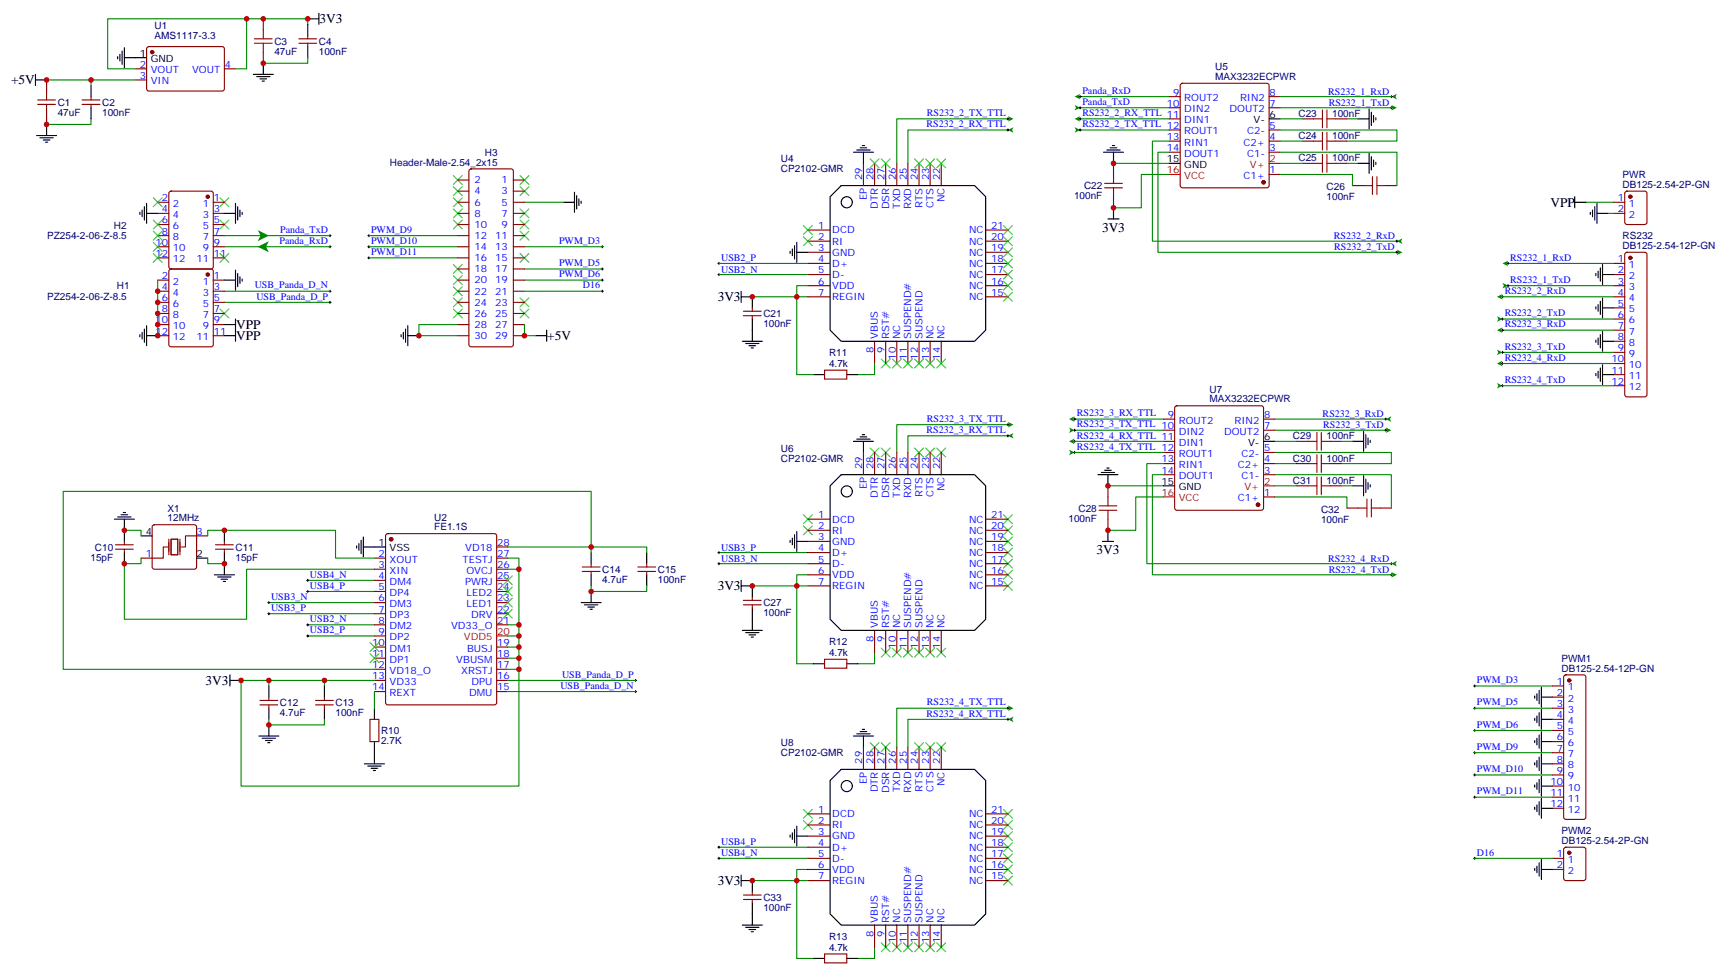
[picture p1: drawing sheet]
<svg xmlns="http://www.w3.org/2000/svg" width="549mm" height="309mm" viewBox="0 0 549 309" stroke-linecap="round" stroke-linejoin="round" font-family="sans-serif">
<defs><g id="words">
<g font-size="4.2">
<text x="101.4" y="7.4">3V3</text>
<text x="3.5" y="26.8">+5V</text>
<text x="492.1" y="65.6">VPP</text>
<text x="349.8" y="73.5">3V3</text>
<text x="227.8" y="95.6">3V3</text>
<text x="74.9" y="107.9">VPP</text>
<text x="74.9" y="104.4">VPP</text>
<text x="173.7" y="108">+5V</text>
<text x="348" y="175.8">3V3</text>
<text x="227.8" y="187.3">3V3</text>
<text x="65.3" y="217.3">3V3</text>
<text x="227.8" y="280.8">3V3</text>
</g>
<g font-size="3.2" fill="#000080">
<text x="49.1" y="9.3">U1</text>
<text x="49.1" y="12.4">AMS1117-3.3</text>
<text x="87.1" y="17.3">47uF</text>
<text x="87.1" y="14.2">C3</text>
<text x="101.2" y="17.3">100nF</text>
<text x="101.2" y="14.1">C4</text>
<text x="385.7" y="22.3">U5</text>
<text x="385.7" y="25.4">MAX3232ECPWR</text>
<text x="18.3" y="33.6">C1</text>
<text x="32.4" y="33.5">C2</text>
<text x="18.3" y="36.7">47uF</text>
<text x="32.4" y="36.7">100nF</text>
<text x="412.2" y="37.1">C23</text>
<text x="422.9" y="37.1">100nF</text>
<text x="412.2" y="44.1">C24</text>
<text x="422.9" y="44.1">100nF</text>
<text x="123.8" y="52.5">Header-Male-2.54_2x15</text>
<text x="153.9" y="49.3">H3</text>
<text x="247.9" y="51.5">U4</text>
<text x="412.2" y="51.2">C25</text>
<text x="422.9" y="51.2">100nF</text>
<text x="247.9" y="54.7">CP2102-GMR</text>
<text x="515" y="59.6">DB125-2.54-2P-GN</text>
<text x="515" y="56.4">PWR</text>
<text x="340.9" y="63.2">100nF</text>
<text x="344.1" y="60.1">C22</text>
<text x="421.1" y="63.5">100nF</text>
<text x="421.1" y="60.4">C26</text>
<text x="15" y="75.9">PZ254-2-06-Z-8.5</text>
<text x="36.2" y="72.8">H2</text>
<text x="515" y="75.8">RS232</text>
<text x="515" y="79">DB125-2.54-12P-GN</text>
<text x="15" y="95.3">PZ254-2-06-Z-8.5</text>
<text x="37.1" y="91.8">H1</text>
<text x="242.3" y="100.6">C21</text>
<text x="242.3" y="103.8">100nF</text>
<text x="263.2" y="113.1">R11</text>
<text x="263.2" y="116.4">4.7k</text>
<text x="383.9" y="124.6">U7</text>
<text x="383.9" y="127.7">MAX3232ECPWR</text>
<text x="247.9" y="143.3">U6</text>
<text x="410.4" y="139.4">C29</text>
<text x="421.1" y="139.4">100nF</text>
<text x="247.9" y="146.4">CP2102-GMR</text>
<text x="410.4" y="146.4">C30</text>
<text x="421.1" y="146.4">100nF</text>
<text x="410.4" y="153.5">C31</text>
<text x="421.1" y="153.5">100nF</text>
<text x="53.2" y="165.4">12MHz</text>
<text x="53.2" y="162.4">X1</text>
<text x="137.8" y="165.2">U2</text>
<text x="339.2" y="165.5">100nF</text>
<text x="342.3" y="162.4">C28</text>
<text x="419.3" y="165.9">100nF</text>
<text x="419.3" y="162.7">C32</text>
<text x="137.8" y="168.2">FE1.1S</text>
<text x="28.7" y="177.8">15pF</text>
<text x="30.1" y="174.7">C10</text>
<text x="74.8" y="177.8">15pF</text>
<text x="74.8" y="174.7">C11</text>
<text x="191.2" y="184.9">4.7uF</text>
<text x="191.2" y="181.7">C14</text>
<text x="208.8" y="184.9">100nF</text>
<text x="208.8" y="181.7">C15</text>
<text x="242.3" y="195.5">100nF</text>
<text x="242.3" y="192.3">C27</text>
<text x="263.2" y="208.1">4.7k</text>
<text x="263.2" y="204.8">R12</text>
<text x="495.6" y="209.9">PWM1</text>
<text x="495.6" y="213">DB125-2.54-12P-GN</text>
<text x="88.9" y="227.2">4.7uF</text>
<text x="88.9" y="224">C12</text>
<text x="106.5" y="227.2">100nF</text>
<text x="106.5" y="224">C13</text>
<text x="121" y="232.9">R10</text>
<text x="121" y="236.1">2.7K</text>
<text x="247.9" y="239.9">CP2102-GMR</text>
<text x="247.9" y="236.7">U8</text>
<text x="495.6" y="267.7">DB125-2.54-2P-GN</text>
<text x="495.6" y="264.6">PWM2</text>
<text x="242.3" y="285.8">C33</text>
<text x="242.3" y="289">100nF</text>
<text x="263.2" y="298.3">R13</text>
<text x="263.2" y="301.6">4.7k</text>
</g>
<g font-size="3.2">
<text x="44.3" y="18">1</text>
<text x="47.8" y="19.7">GND</text>
<text x="397.9" y="39.1">V-</text>
<text x="403" y="37.4">6</text>
<text x="370.4" y="51.5">15</text>
<text x="375.9" y="53.2">GND</text>
<text x="396.2" y="141.4">V-</text>
<text x="401.2" y="139.7">6</text>
<text x="368.6" y="153.8">15</text>
<text x="374.2" y="155.5">GND</text>
<text x="46.3" y="169.7">4</text>
<text x="120.2" y="173.2">1</text>
<text x="62.4" y="176.7">2</text>
<text x="123.7" y="174.9">VSS</text>
</g>
<g font-size="3.2" fill="#00f">
<text x="44.3" y="21.5">2</text>
<text x="47.8" y="23.2">VOUT</text>
<text x="61" y="23.2">VOUT</text>
<text x="71.4" y="21.5">4</text>
<text x="44.3" y="25">3</text>
<text x="47.8" y="26.8">VIN</text>
<text x="343.6" y="29.8">Panda_RxD</text>
<text x="343.6" y="33.3">Panda_TxD</text>
<text x="370.4" y="33.8">10</text>
<text x="372.4" y="30.3">9</text>
<text x="375.9" y="32.1">ROUT2</text>
<text x="375.9" y="35.6">DIN2</text>
<text x="390.3" y="35.6">DOUT2</text>
<text x="393.6" y="32.1">RIN2</text>
<text x="403" y="33.8">7</text>
<text x="403" y="30.3">8</text>
<text x="421.6" y="30">RS232_1_RxD</text>
<text x="421.8" y="33.5">RS232_1_TxD</text>
<text x="294.1" y="40.4">RS232_2_RX_TTL</text>
<text x="294.2" y="36.8">RS232_2_TX_TTL</text>
<text x="343.6" y="36.8">RS232_2_RX_TTL 11</text>
<text x="343.6" y="40.4">RS232_2_TX_TTL 12</text>
<text x="375.9" y="39.1">DIN1</text>
<text x="403" y="40.9">5</text>
<text x="370.4" y="44.4">13</text>
<text x="370.4" y="47.9">14</text>
<text x="375.9" y="42.7">ROUT1</text>
<text x="375.9" y="46.2">RIN1</text>
<text x="394.7" y="46.2">C2+</text>
<text x="395.9" y="42.7">C2-</text>
<text x="403" y="47.9">3</text>
<text x="403" y="44.4">4</text>
<text x="375.9" y="49.7">DOUT1</text>
<text x="395.9" y="49.7">C1-</text>
<text x="150.6" y="58.2">2</text>
<text x="159.2" y="58.2">1</text>
<text x="273.7" y="57.1" transform="rotate(-90 273.7 57.1)">29</text>
<text x="277.2" y="57.1" transform="rotate(-90 277.2 57.1)">28</text>
<text x="280.8" y="57.1" transform="rotate(-90 280.8 57.1)">27</text>
<text x="284.3" y="57.1" transform="rotate(-90 284.3 57.1)">26</text>
<text x="287.8" y="57.1" transform="rotate(-90 287.8 57.1)">25</text>
<text x="291.4" y="57.1" transform="rotate(-90 291.4 57.1)">24</text>
<text x="294.9" y="57.1" transform="rotate(-90 294.9 57.1)">23</text>
<text x="298.4" y="57.1" transform="rotate(-90 298.4 57.1)">22</text>
<text x="394.7" y="56.8">C1+</text>
<text x="403" y="55">1</text>
<text x="51.4" y="63.8">2</text>
<text x="54.9" y="65.6">2</text>
<text x="64.4" y="65.6">1</text>
<text x="67.9" y="63.8">1</text>
<text x="150.6" y="61.7">4</text>
<text x="150.6" y="65.2">6</text>
<text x="159.2" y="61.7">3</text>
<text x="159.2" y="65.2">5</text>
<text x="275.1" y="63.5" transform="rotate(-90 275.1 63.5)">EP</text>
<text x="292.8" y="65.9" transform="rotate(-90 292.8 65.9)">RTS</text>
<text x="296.3" y="65.9" transform="rotate(-90 296.3 65.9)">CTS</text>
<text x="299.8" y="64.2" transform="rotate(-90 299.8 64.2)">NC</text>
<text x="513.5" y="63.8">1</text>
<text x="517" y="65.6">1</text>
<text x="51.4" y="70.9">6</text>
<text x="51.4" y="67.3">4</text>
<text x="54.9" y="69.1">4</text>
<text x="64.4" y="69.1">3</text>
<text x="67.9" y="67.3">3</text>
<text x="67.9" y="70.9">5</text>
<text x="150.6" y="68.8">8</text>
<text x="159.2" y="68.8">7</text>
<text x="278.7" y="66.2" transform="rotate(-90 278.7 66.2)">DTR</text>
<text x="282.2" y="66.4" transform="rotate(-90 282.2 66.4)">DSR</text>
<text x="285.7" y="66.2" transform="rotate(-90 285.7 66.2)">TXD</text>
<text x="289.2" y="66.4" transform="rotate(-90 289.2 66.4)">RXD</text>
<text x="513.5" y="67.3">2</text>
<text x="517" y="69.1">2</text>
<text x="49.4" y="77.9">10</text>
<text x="51.4" y="74.4">8</text>
<text x="54.9" y="76.2">8</text>
<text x="54.9" y="72.6">6</text>
<text x="64.4" y="72.6">5</text>
<text x="64.4" y="76.2">7</text>
<text x="67.9" y="74.4">7</text>
<text x="67.9" y="77.9">9</text>
<text x="88.8" y="77.4">Panda_RxD</text>
<text x="88.9" y="73.9">Panda_TxD</text>
<text x="117.8" y="73.9">PWM_D9</text>
<text x="117.8" y="77.4">PWM_D10</text>
<text x="150.6" y="72.3">10</text>
<text x="150.6" y="75.8">12</text>
<text x="157.2" y="75.8">11</text>
<text x="159.2" y="72.3">9</text>
<text x="177.4" y="77.4">PWM_D3</text>
<text x="259.7" y="72.6">1</text>
<text x="259.7" y="76.2">2</text>
<text x="264.2" y="74">DCD</text>
<text x="264.2" y="77.6">RI</text>
<text x="307.6" y="77.6">NC</text>
<text x="307.6" y="74">NC</text>
<text x="314.6" y="76.2">20</text>
<text x="314.6" y="72.6">21</text>
<text x="423.4" y="75.9">RS232_2_RxD</text>
<text x="49.4" y="81.5">12</text>
<text x="54.9" y="83.2">12</text>
<text x="54.9" y="79.7">10</text>
<text x="62.4" y="83.2">11</text>
<text x="64.4" y="79.7">9</text>
<text x="67.9" y="81.5">11</text>
<text x="117.8" y="80.9">PWM_D11</text>
<text x="150.6" y="79.3">14</text>
<text x="150.6" y="82.9">16</text>
<text x="157.2" y="79.3">13</text>
<text x="157.2" y="82.9">15</text>
<text x="228.9" y="82.9">USB2_P</text>
<text x="259.7" y="79.7">3</text>
<text x="259.7" y="83.2">4</text>
<text x="264.2" y="81.1">GND</text>
<text x="307.6" y="81.1">NC</text>
<text x="314.6" y="83.2">18</text>
<text x="314.6" y="79.7">19</text>
<text x="423.5" y="79.4">RS232_2_TxD</text>
<text x="479.4" y="82.7">RS232_1_RxD</text>
<text x="513.5" y="83.2">1</text>
<text x="51.4" y="88.5">2</text>
<text x="67.9" y="88.5">1</text>
<text x="150.6" y="86.4">18</text>
<text x="150.6" y="89.9">20</text>
<text x="157.2" y="86.4">17</text>
<text x="157.2" y="89.9">19</text>
<text x="177.4" y="84.5">PWM_D5</text>
<text x="177.4" y="88">PWM_D6</text>
<text x="228.9" y="86.5">USB2_N</text>
<text x="259.7" y="86.7">5</text>
<text x="264.2" y="84.6">D+</text>
<text x="264.2" y="88.2">D-</text>
<text x="307.6" y="88.2">NC</text>
<text x="307.6" y="84.6">NC</text>
<text x="314.6" y="86.7">17</text>
<text x="479.4" y="89.7">RS232_1_TxD</text>
<text x="513.5" y="86.7">2</text>
<text x="517" y="85">1</text>
<text x="517" y="88.5">2</text>
<text x="51.4" y="95.6">6</text>
<text x="51.4" y="92">4</text>
<text x="54.9" y="93.8">4</text>
<text x="54.9" y="90.3">2</text>
<text x="64.4" y="90.3">1</text>
<text x="64.4" y="93.8">3</text>
<text x="67.9" y="92">3</text>
<text x="67.9" y="95.6">5</text>
<text x="80.9" y="91.5">USB_Panda_D_N</text>
<text x="81.4" y="95">USB_Panda_D_P</text>
<text x="150.6" y="93.5">22</text>
<text x="157.2" y="93.5">21</text>
<text x="185" y="91.5">D16</text>
<text x="259.7" y="90.3">6</text>
<text x="259.7" y="93.8">7</text>
<text x="264.2" y="91.7">VDD</text>
<text x="264.2" y="95.2">REGIN</text>
<text x="307.6" y="95.2">NC</text>
<text x="307.6" y="91.7">NC</text>
<text x="314.6" y="93.8">15</text>
<text x="314.6" y="90.3">16</text>
<text x="477.6" y="93.3">RS232_2_RxD</text>
<text x="513.5" y="90.3">3</text>
<text x="513.5" y="93.8">4</text>
<text x="517" y="92">3</text>
<text x="517" y="95.6">4</text>
<text x="51.4" y="99.1">8</text>
<text x="54.9" y="100.9">8</text>
<text x="54.9" y="97.3">6</text>
<text x="64.4" y="97.3">5</text>
<text x="64.4" y="100.9">7</text>
<text x="67.9" y="99.1">7</text>
<text x="150.6" y="97">24</text>
<text x="150.6" y="100.5">26</text>
<text x="157.2" y="97">23</text>
<text x="157.2" y="100.5">25</text>
<text x="477.6" y="100.3">RS232_2_TxD</text>
<text x="513.5" y="97.3">5</text>
<text x="513.5" y="100.9">6</text>
<text x="517" y="99.1">5</text>
<text x="49.4" y="106.2">12</text>
<text x="49.4" y="102.6">10</text>
<text x="54.9" y="107.9">12</text>
<text x="54.9" y="104.4">10</text>
<text x="62.4" y="107.9">11</text>
<text x="64.4" y="104.4">9</text>
<text x="67.9" y="102.6">9</text>
<text x="67.9" y="106.2">11</text>
<text x="150.6" y="104">28</text>
<text x="150.6" y="107.6">30</text>
<text x="157.2" y="104">27</text>
<text x="157.2" y="107.6">29</text>
<text x="278.7" y="107.6" transform="rotate(-90 278.7 107.6)">VBUS</text>
<text x="282.2" y="107.6" transform="rotate(-90 282.2 107.6)">RST#</text>
<text x="285.7" y="107.6" transform="rotate(-90 285.7 107.6)">NC</text>
<text x="289.2" y="107.6" transform="rotate(-90 289.2 107.6)">SUSPEND#</text>
<text x="292.8" y="107.6" transform="rotate(-90 292.8 107.6)">SUSPEND</text>
<text x="296.3" y="107.6" transform="rotate(-90 296.3 107.6)">NC</text>
<text x="299.8" y="107.6" transform="rotate(-90 299.8 107.6)">NC</text>
<text x="477.6" y="103.9">RS232_3_RxD</text>
<text x="513.5" y="104.4">7</text>
<text x="513.5" y="107.9">8</text>
<text x="517" y="102.6">6</text>
<text x="517" y="106.2">7</text>
<text x="277.2" y="112" transform="rotate(-90 277.2 112)">8</text>
<text x="280.8" y="112" transform="rotate(-90 280.8 112)">9</text>
<text x="477.6" y="110.9">RS232_3_TxD</text>
<text x="513.5" y="111.4">9</text>
<text x="517" y="109.7">8</text>
<text x="517" y="113.2">9</text>
<text x="284.3" y="114.1" transform="rotate(-90 284.3 114.1)">10</text>
<text x="287.8" y="114.1" transform="rotate(-90 287.8 114.1)">11</text>
<text x="291.4" y="114.1" transform="rotate(-90 291.4 114.1)">12</text>
<text x="294.9" y="114.1" transform="rotate(-90 294.9 114.1)">13</text>
<text x="298.4" y="114.1" transform="rotate(-90 298.4 114.1)">14</text>
<text x="477.6" y="114.4">RS232_4_RxD</text>
<text x="511.5" y="115">10</text>
<text x="511.5" y="118.5">11</text>
<text x="517" y="116.7">10</text>
<text x="477.6" y="121.5">RS232_4_TxD</text>
<text x="511.5" y="122">12</text>
<text x="517" y="120.3">11</text>
<text x="517" y="123.8">12</text>
<text x="294.1" y="137.4">RS232_3_RX_TTL</text>
<text x="294.2" y="133.8">RS232_3_TX_TTL</text>
<text x="341.8" y="132.1">RS232_3_RX_TTL</text>
<text x="341.8" y="135.6">RS232_3_TX_TTL 10</text>
<text x="370.7" y="132.6">9</text>
<text x="374.2" y="134.4">ROUT2</text>
<text x="374.2" y="137.9">DIN2</text>
<text x="388.5" y="137.9">DOUT2</text>
<text x="391.8" y="134.4">RIN2</text>
<text x="401.2" y="136.1">7</text>
<text x="401.2" y="132.6">8</text>
<text x="419.8" y="132.3">RS232_3_RxD</text>
<text x="420" y="135.8">RS232_3_TxD</text>
<text x="341.8" y="139.1">RS232_4_RX_TTL 11</text>
<text x="341.8" y="142.7">RS232_4_TX_TTL 12</text>
<text x="374.2" y="141.4">DIN1</text>
<text x="401.2" y="143.2">5</text>
<text x="273.7" y="148.8" transform="rotate(-90 273.7 148.8)">29</text>
<text x="277.2" y="148.8" transform="rotate(-90 277.2 148.8)">28</text>
<text x="280.8" y="148.8" transform="rotate(-90 280.8 148.8)">27</text>
<text x="284.3" y="148.8" transform="rotate(-90 284.3 148.8)">26</text>
<text x="287.8" y="148.8" transform="rotate(-90 287.8 148.8)">25</text>
<text x="291.4" y="148.8" transform="rotate(-90 291.4 148.8)">24</text>
<text x="294.9" y="148.8" transform="rotate(-90 294.9 148.8)">23</text>
<text x="298.4" y="148.8" transform="rotate(-90 298.4 148.8)">22</text>
<text x="368.6" y="146.7">13</text>
<text x="374.2" y="145">ROUT1</text>
<text x="374.2" y="148.5">RIN1</text>
<text x="392.9" y="148.5">C2+</text>
<text x="394.1" y="145">C2-</text>
<text x="401.2" y="146.7">4</text>
<text x="275.1" y="155.2" transform="rotate(-90 275.1 155.2)">EP</text>
<text x="299.8" y="155.9" transform="rotate(-90 299.8 155.9)">NC</text>
<text x="368.6" y="150.2">14</text>
<text x="374.2" y="152">DOUT1</text>
<text x="394.1" y="152">C1-</text>
<text x="401.2" y="150.2">3</text>
<text x="278.7" y="157.9" transform="rotate(-90 278.7 157.9)">DTR</text>
<text x="282.2" y="158.1" transform="rotate(-90 282.2 158.1)">DSR</text>
<text x="285.7" y="157.9" transform="rotate(-90 285.7 157.9)">TXD</text>
<text x="289.2" y="158.1" transform="rotate(-90 289.2 158.1)">RXD</text>
<text x="292.8" y="157.6" transform="rotate(-90 292.8 157.6)">RTS</text>
<text x="296.3" y="157.6" transform="rotate(-90 296.3 157.6)">CTS</text>
<text x="392.9" y="159.1">C1+</text>
<text x="401.2" y="157.3">1</text>
<text x="259.7" y="164.4">1</text>
<text x="259.7" y="167.9">2</text>
<text x="264.2" y="165.8">DCD</text>
<text x="307.6" y="165.8">NC</text>
<text x="314.6" y="167.9">20</text>
<text x="314.6" y="164.4">21</text>
<text x="62.4" y="169.7">3</text>
<text x="157.8" y="173.2">28</text>
<text x="259.7" y="171.4">3</text>
<text x="264.2" y="169.3">RI</text>
<text x="264.2" y="172.8">GND</text>
<text x="307.6" y="172.8">NC</text>
<text x="307.6" y="169.3">NC</text>
<text x="314.6" y="171.4">19</text>
<text x="46.3" y="176.7">1</text>
<text x="120.2" y="176.7">2</text>
<text x="123.7" y="178.5">XOUT</text>
<text x="146.8" y="178.5">TESTJ</text>
<text x="147.7" y="174.9">VD18</text>
<text x="157.8" y="176.7">27</text>
<text x="228.9" y="178.2">USB3_N</text>
<text x="228.9" y="174.7">USB3_P</text>
<text x="259.7" y="174.9">4</text>
<text x="259.7" y="178.5">5</text>
<text x="264.2" y="176.4">D+</text>
<text x="264.2" y="179.9">D-</text>
<text x="307.6" y="179.9">NC</text>
<text x="307.6" y="176.4">NC</text>
<text x="314.6" y="178.5">17</text>
<text x="314.6" y="174.9">18</text>
<text x="421.6" y="178.2">RS232_4_RxD</text>
<text x="98.4" y="183.2">USB4_N</text>
<text x="120.2" y="180.2">3</text>
<text x="120.2" y="183.8">4</text>
<text x="123.7" y="182">XIN</text>
<text x="123.7" y="185.5">DM4</text>
<text x="147.7" y="185.5">PWRJ</text>
<text x="148" y="182">OVCJ</text>
<text x="157.8" y="183.8">25</text>
<text x="157.8" y="180.2">26</text>
<text x="259.7" y="182">6</text>
<text x="259.7" y="185.5">7</text>
<text x="264.2" y="183.4">VDD</text>
<text x="307.6" y="183.4">NC</text>
<text x="314.6" y="185.5">15</text>
<text x="314.6" y="182">16</text>
<text x="421.8" y="181.7">RS232_4_TxD</text>
<text x="86" y="190.3">USB3_N</text>
<text x="98.4" y="186.8">USB4_P</text>
<text x="120.2" y="187.3">5</text>
<text x="120.2" y="190.8">6</text>
<text x="123.7" y="189.1">DP4</text>
<text x="148.1" y="189.1">LED2</text>
<text x="157.8" y="190.8">23</text>
<text x="157.8" y="187.3">24</text>
<text x="264.2" y="186.9">REGIN</text>
<text x="307.6" y="186.9">NC</text>
<text x="86" y="193.8">USB3_P</text>
<text x="98.4" y="197.3">USB2_N</text>
<text x="120.2" y="194.3">7</text>
<text x="120.2" y="197.9">8</text>
<text x="123.7" y="192.6">DM3</text>
<text x="123.7" y="196.1">DP3</text>
<text x="148.1" y="192.6">LED1</text>
<text x="149.5" y="196.1">DRV</text>
<text x="157.8" y="197.9">21</text>
<text x="157.8" y="194.3">22</text>
<text x="98.4" y="200.9">USB2_P</text>
<text x="120.2" y="201.4">9</text>
<text x="123.7" y="199.6">DM2</text>
<text x="123.7" y="203.2">DP2</text>
<text x="143.2" y="199.6">VD33_O</text>
<text x="277.2" y="203.8" transform="rotate(-90 277.2 203.8)">8</text>
<text x="278.7" y="199.3" transform="rotate(-90 278.7 199.3)">VBUS</text>
<text x="280.8" y="203.8" transform="rotate(-90 280.8 203.8)">9</text>
<text x="282.2" y="199.3" transform="rotate(-90 282.2 199.3)">RST#</text>
<text x="285.7" y="199.3" transform="rotate(-90 285.7 199.3)">NC</text>
<text x="289.2" y="199.3" transform="rotate(-90 289.2 199.3)">SUSPEND#</text>
<text x="292.8" y="199.3" transform="rotate(-90 292.8 199.3)">SUSPEND</text>
<text x="296.3" y="199.3" transform="rotate(-90 296.3 199.3)">NC</text>
<text x="299.8" y="199.3" transform="rotate(-90 299.8 199.3)">NC</text>
<text x="118.2" y="204.9">10</text>
<text x="118.2" y="208.5">11</text>
<text x="123.7" y="206.7">DM1</text>
<text x="148.2" y="206.7">BUSJ</text>
<text x="157.8" y="208.5">18</text>
<text x="157.8" y="204.9">19</text>
<text x="284.3" y="205.8" transform="rotate(-90 284.3 205.8)">10</text>
<text x="287.8" y="205.8" transform="rotate(-90 287.8 205.8)">11</text>
<text x="291.4" y="205.8" transform="rotate(-90 291.4 205.8)">12</text>
<text x="294.9" y="205.8" transform="rotate(-90 294.9 205.8)">13</text>
<text x="298.4" y="205.8" transform="rotate(-90 298.4 205.8)">14</text>
<text x="118.2" y="212">12</text>
<text x="118.2" y="215.5">13</text>
<text x="123.7" y="210.2">DP1</text>
<text x="123.7" y="213.7">VD18_O</text>
<text x="144.8" y="210.2">VBUSM</text>
<text x="146.4" y="213.7">XRSTJ</text>
<text x="157.8" y="215.5">16</text>
<text x="157.8" y="212">17</text>
<text x="178.4" y="215">USB_Panda_D_P</text>
<text x="118.2" y="219">14</text>
<text x="123.7" y="217.3">VD33</text>
<text x="123.7" y="220.8">REXT</text>
<text x="148.9" y="220.8">DMU</text>
<text x="149.7" y="217.3">DPU</text>
<text x="157.8" y="219">15</text>
<text x="177.9" y="218.5">USB_Panda_D_N</text>
<text x="468.8" y="216.7">PWM_D3</text>
<text x="494.1" y="217.3">1</text>
<text x="494.1" y="220.8">2</text>
<text x="497.6" y="219">1</text>
<text x="294.1" y="227.3">RS232_4_RX_TTL</text>
<text x="294.2" y="223.8">RS232_4_TX_TTL</text>
<text x="468.8" y="223.8">PWM_D5</text>
<text x="494.1" y="224.3">3</text>
<text x="494.1" y="227.9">4</text>
<text x="497.6" y="222.6">2</text>
<text x="497.6" y="226.1">3</text>
<text x="468.8" y="230.9">PWM_D6</text>
<text x="494.1" y="231.4">5</text>
<text x="497.6" y="229.6">4</text>
<text x="497.6" y="233.2">5</text>
<text x="468.8" y="237.9">PWM_D9</text>
<text x="494.1" y="234.9">6</text>
<text x="494.1" y="238.4">7</text>
<text x="497.6" y="236.7">6</text>
<text x="273.7" y="242.3" transform="rotate(-90 273.7 242.3)">29</text>
<text x="277.2" y="242.3" transform="rotate(-90 277.2 242.3)">28</text>
<text x="280.8" y="242.3" transform="rotate(-90 280.8 242.3)">27</text>
<text x="284.3" y="242.3" transform="rotate(-90 284.3 242.3)">26</text>
<text x="287.8" y="242.3" transform="rotate(-90 287.8 242.3)">25</text>
<text x="291.4" y="242.3" transform="rotate(-90 291.4 242.3)">24</text>
<text x="294.9" y="242.3" transform="rotate(-90 294.9 242.3)">23</text>
<text x="298.4" y="242.3" transform="rotate(-90 298.4 242.3)">22</text>
<text x="468.8" y="245">PWM_D10</text>
<text x="494.1" y="242">8</text>
<text x="494.1" y="245.5">9</text>
<text x="497.6" y="240.2">7</text>
<text x="497.6" y="243.7">8</text>
<text x="275.1" y="248.7" transform="rotate(-90 275.1 248.7)">EP</text>
<text x="278.7" y="251.4" transform="rotate(-90 278.7 251.4)">DTR</text>
<text x="282.2" y="251.6" transform="rotate(-90 282.2 251.6)">DSR</text>
<text x="285.7" y="251.4" transform="rotate(-90 285.7 251.4)">TXD</text>
<text x="289.2" y="251.6" transform="rotate(-90 289.2 251.6)">RXD</text>
<text x="292.8" y="251.1" transform="rotate(-90 292.8 251.1)">RTS</text>
<text x="296.3" y="251.1" transform="rotate(-90 296.3 251.1)">CTS</text>
<text x="299.8" y="249.4" transform="rotate(-90 299.8 249.4)">NC</text>
<text x="492.1" y="249">10</text>
<text x="497.6" y="247.3">9</text>
<text x="497.6" y="250.8">10</text>
<text x="259.7" y="257.8">1</text>
<text x="314.6" y="257.8">21</text>
<text x="468.8" y="252">PWM_D11</text>
<text x="492.1" y="252.6">11</text>
<text x="492.1" y="256.1">12</text>
<text x="497.6" y="254.3">11</text>
<text x="497.6" y="257.8">12</text>
<text x="259.7" y="261.4">2</text>
<text x="264.2" y="259.3">DCD</text>
<text x="264.2" y="262.8">RI</text>
<text x="307.6" y="262.8">NC</text>
<text x="307.6" y="259.3">NC</text>
<text x="314.6" y="261.4">20</text>
<text x="228.9" y="268.1">USB4_P</text>
<text x="259.7" y="264.9">3</text>
<text x="259.7" y="268.4">4</text>
<text x="264.2" y="266.3">GND</text>
<text x="264.2" y="269.8">D+</text>
<text x="307.6" y="269.8">NC</text>
<text x="307.6" y="266.3">NC</text>
<text x="314.6" y="268.4">18</text>
<text x="314.6" y="264.9">19</text>
<text x="228.9" y="271.7">USB4_N</text>
<text x="259.7" y="272">5</text>
<text x="259.7" y="275.5">6</text>
<text x="264.2" y="273.4">D-</text>
<text x="307.6" y="273.4">NC</text>
<text x="314.6" y="275.5">16</text>
<text x="314.6" y="272">17</text>
<text x="468.8" y="271.4">D16</text>
<text x="494.1" y="272">1</text>
<text x="494.1" y="275.5">2</text>
<text x="497.6" y="273.7">1</text>
<text x="259.7" y="279">7</text>
<text x="264.2" y="276.9">VDD</text>
<text x="264.2" y="280.4">REGIN</text>
<text x="307.6" y="280.4">NC</text>
<text x="307.6" y="276.9">NC</text>
<text x="314.6" y="279">15</text>
<text x="497.6" y="277.2">2</text>
<text x="278.7" y="292.8" transform="rotate(-90 278.7 292.8)">VBUS</text>
<text x="282.2" y="292.8" transform="rotate(-90 282.2 292.8)">RST#</text>
<text x="285.7" y="292.8" transform="rotate(-90 285.7 292.8)">NC</text>
<text x="289.2" y="292.8" transform="rotate(-90 289.2 292.8)">SUSPEND#</text>
<text x="292.8" y="292.8" transform="rotate(-90 292.8 292.8)">SUSPEND</text>
<text x="296.3" y="292.8" transform="rotate(-90 296.3 292.8)">NC</text>
<text x="299.8" y="292.8" transform="rotate(-90 299.8 292.8)">NC</text>
<text x="277.2" y="297.3" transform="rotate(-90 277.2 297.3)">8</text>
<text x="280.8" y="297.3" transform="rotate(-90 280.8 297.3)">9</text>
<text x="284.3" y="299.3" transform="rotate(-90 284.3 299.3)">10</text>
<text x="287.8" y="299.3" transform="rotate(-90 287.8 299.3)">11</text>
<text x="291.4" y="299.3" transform="rotate(-90 291.4 299.3)">12</text>
<text x="294.9" y="299.3" transform="rotate(-90 294.9 299.3)">13</text>
<text x="298.4" y="299.3" transform="rotate(-90 298.4 299.3)">14</text>
</g>
<g font-size="3.2" fill="#f00">
<text x="396.8" y="53.2">V+</text>
<text x="403" y="51.5">2</text>
<text x="370.4" y="55">16</text>
<text x="375.9" y="56.8">VCC</text>
<text x="395" y="155.5">V+</text>
<text x="401.2" y="153.8">2</text>
<text x="368.6" y="157.3">16</text>
<text x="374.2" y="159.1">VCC</text>
<text x="147.3" y="203.2">VDD5</text>
<text x="157.8" y="201.4">20</text>
</g>
</g></defs>
<g fill="none" stroke="#3c3" stroke-width=".35">
<path d="M143.9 55.7l2.8 2.8M143.9 59.2l2.8 2.9M146.7 55.7l-2.8 2.8M146.7 59.2l-2.8 2.9M165.1 59.2l2.8 2.9M165.1 55.7l2.8 2.8M167.9 59.2l-2.8 2.9M167.9 55.7l-2.8 2.8M69.8 69.8l2.8 2.8M69.8 62.8l2.8 2.8M72.6 69.8l-2.8 2.8M72.6 62.8l-2.8 2.8"/>
<path d="M143.9 62.8l2.8 2.8M146.7 62.8l-2.8 2.8M69.8 80.4l2.8 2.8M72.6 80.4l-2.8 2.8"/>
</g>
<path d="M178.8 64.2h3.6M182.4 61v6.3M183.1 62.1v4.2M183.8 63.1v2.1M184.5 63.8v.7M127.3 106.2v.7M128 105.4v2.2M128.7 104.4v4.2M129.4 106.5h3.6M129.4 103.3v6.4" fill="none" stroke="#000" stroke-width=".35"/>
<path d="M71.2 74.8h33.5M71.2 78.3h33.5M166.5 64.2h12.3M145.3 103h-12.3v3.5h12.3" fill="none" stroke="#008700" stroke-width=".35"/>
<path d="M104.4 74.8h.7M104.4 78.3h.7M104.7 74.4v.7M104.7 77.9v.7" fill="none" stroke="#000" stroke-width=".32"/>
<g fill="#090">
<path d="M81.8 78.3l3.5-1.8-.8 1.8 .8 1.7z"/>
<path d="M81.8 73l3.5 1.8-3.5 1.7 .9-1.7z"/>
</g>
<g fill="none" stroke="#008700" stroke-width=".35">
<path d="M427.5 37.7h3.6M427.5 51.8h3.6M71.2 95.9h33.5M39.5 168.2h5.3v1.8M44.8 177.1v1.7h-5.3v17.7h38.8v-15.9h40.6M65.9 170v-1.8h40.6v8.9h12.4M65.9 177.1v1.7h5.3M161.2 177.1h3.5v3.5M161.2 173.5h26.4v-17.6h-167.5v56.4h98.8M187.6 175.3v-1.8h17.7v1.8M85.3 194.7h33.6M85.3 191.2h33.6"/>
<path d="M97.7 187.6h21.2M97.7 184.1h21.2M97.7 198.2h21.2M161.2 180.6h3.5v68.8h-88.2v-33.5h8.8M161.2 198.2h3.5M187.6 185.9v1.7h17.7v-1.7M97.7 201.8h21.2M103 215.9v1.7M118.9 215.9h-33.6v1.7M118.9 219.4v5.3M161.2 201.8h3.5M161.2 205.3h3.5"/>
<path d="M161.2 208.8h3.5M161.2 212.3h3.5M161.2 215.9h40.6M161.2 219.4h40.6M85.3 228.2v1.8h17.7v-1.8"/>
</g>
<g fill="none" stroke="#000" stroke-width=".32">
<path d="M85 194.7h.7M85 191.2h.7M85.3 190.8v.7M85.3 194.3v.8M97.3 187.6h.7M97.3 184.1h.7M97.3 198.2h.7M97.7 183.8v.7M97.7 187.3v.7M97.7 197.9v.7M97.3 201.8h.7M97.7 201.4v.7"/>
<path d="M201.4 219.4h.7M201.4 215.9h.7M201.8 215.5v.7M201.8 219v.7"/>
</g>
<g fill="none" stroke="#000" stroke-width=".35">
<path d="M36.3 164.7h6.4M37.4 164h4.2M38.4 163.3h2.1M39.1 162.6h.7M39.5 164.7v7.1M39.5 175.3v3.5M44.8 170h3.5M62.4 177.1h3.5M71.2 168.2v3.6M71.2 175.3v7.1M113.2 173.2v.7M113.9 172.5v2.1"/>
<path d="M114.6 171.4v4.2M115.3 173.5h7.1M115.3 170.4v6.3M187.6 175.3v3.5M205.3 175.3v3.5M68.1 182.4h6.3M69.1 183.1h4.2M70.2 183.8h2.1M70.9 184.5h.7M184.5 191.2h6.3M185.5 191.9h4.3M186.6 192.6h2.1"/>
<path d="M187.3 193.3h.7M187.6 182.4v3.5M187.6 187.6v3.6M205.3 182.4v3.5M73 215.9h3.5M73 214.1v3.5M85.3 217.6v3.6M103 217.6v3.6M82.2 233.5h6.3M83.2 234.2h4.3M84.3 234.9h2.1M85 235.6h.7"/>
<path d="M85.3 224.7v3.5M85.3 230v3.5M103 224.7v3.5M118.9 224.7v3.5M118.9 235.3v7M115.7 242.3h6.3M116.7 243h4.3M117.8 243.7h2.1M118.5 244.4h.7"/>
</g>
<g fill="none" stroke="#870000" stroke-width=".35">
<path d="M36.7 174.2h5.6M36.7 172.8h5.6M39.5 171.8v1M39.5 174.2v1.1M44.8 177.1h3.5M48.5 166.7l.5-.2h12.7l.5 .2 .2 .5v12.7l-.2 .5-.5 .2h-12.7l-.5-.2-.2-.5v-12.7zM62.4 170h3.5M68.4 174.2h5.6M68.4 172.8h5.6M71.2 171.8v1M71.2 174.2v1.1M118.9 177.1h3.5"/>
<path d="M122.6 169.5l.5-.2h33.9l.6 .4 .1 53.2-.5 .7h-34.1l-.7-.4v-53.2zM157.7 177.1h3.5M157.7 173.5h3.5M184.8 179.9h5.7M187.6 178.8v1.1M202.5 179.9h5.6M205.3 178.8v1.1M118.9 180.6h3.5M118.9 184.1h3.5M118.9 187.6h3.5M118.9 191.2h3.5M118.9 194.7h3.5"/>
<path d="M118.9 198.2h3.5M157.7 180.6h3.5M157.7 184.1h3.5M157.7 187.6h3.5M157.7 191.2h3.5M157.7 194.7h3.5M157.7 198.2h3.5M184.8 181.3h5.7M187.6 181.3v1.1M202.5 181.3h5.6M205.3 181.3v1.1M118.9 201.8h3.5"/>
<path d="M118.9 205.3h3.5M118.9 208.8h3.5M118.9 212.3h3.5M118.9 215.9h3.5M118.9 219.4h3.5M157.7 205.3h3.5M157.7 208.8h3.5M157.7 212.3h3.5M157.7 215.9h3.5M157.7 219.4h3.5M82.5 223.6h5.7M82.5 222.2h5.7"/>
<path d="M85.3 221.2v1M85.3 223.6v1.1M100.2 223.6h5.6M100.2 222.2h5.6M103 221.2v1M103 223.6v1.1M117.4 228.2h2.9v7.1h-2.9z"/>
</g>
<path d="M53.2 173.5h-1.4v3.6h-3.5M53.6 171.1v4.9M54.3 171.1h2.1v4.9h-2.1zM57.1 171.1v4.9M62.4 170h-3.5v3.5h-1.4" fill="none" stroke="#870012" stroke-width=".35"/>
<circle cx="124.1" cy="171.1" r=".53" fill="#870000" stroke="#870000" stroke-width=".35"/>
<path d="M157.7 201.8h3.5" fill="none" stroke="#f00" stroke-width=".35"/>
<g fill="none" stroke="#3c3" stroke-width=".35">
<path d="M279.7 113.9l2.8 2.8M282.5 113.9l-2.8 2.8M159.8 182.7l2.8 2.8M159.8 186.2l2.8 2.9M159.8 189.8l2.8 2.8M159.8 193.3l2.8 2.8M162.6 182.7l-2.8 2.8M162.6 186.2l-2.8 2.9M162.6 189.8l-2.8 2.8M162.6 193.3l-2.8 2.8M279.7 205.6l2.8 2.9M282.5 205.6l-2.8 2.9"/>
<path d="M279.7 299.1l2.8 2.8M282.5 299.1l-2.8 2.8"/>
</g>
<g fill="#008700">
<path d="M441.6 33.3l1.8 .9-1.8 .9 .5-.9z"/>
<path d="M441.6 30.7l1.8-.9-.4 .9 .4 .8z"/>
<path d="M341.1 33.3l1.8 .9-1.8 .9 .4-.9z"/>
<path d="M341.1 30.7l1.8-.9-.5 .9 .5 .8z"/>
</g>
<circle cx="401.1" cy="57.8" r=".53" fill="#870000" stroke="#870000" stroke-width=".35"/>
<g fill="none" stroke="#870000" stroke-width=".35">
<path d="M371.1 34.2h3.5M371.1 30.7h3.5M371.1 37.7h3.5M374.8 26.6l.5-.2h26.8l.5 .2 .2 .5v31.8l-.2 .5-.5 .2h-26.8l-.5-.3-.2-.4v-31.8zM402.8 34.2h3.6M402.8 30.7h3.6M413.4 37.7h3.5M424 37.7h3.5M353.4 51.8v3.6M371.1 48.3h3.5M371.1 44.8h3.5M371.1 41.2h3.5"/>
<path d="M402.8 55.4h3.6M402.8 48.3h3.6M402.8 44.8h3.6M402.8 41.2h3.6M413.4 44.8h3.5M413.4 51.8h3.5M424 44.8h3.5M424 51.8h3.5M429.3 58.9h3.5M439.9 58.9h3.5M353.4 62.4v3.5"/>
</g>
<path d="M371.1 55.4h3.5M402.8 51.8h3.6" fill="none" stroke="#f00" stroke-width=".35"/>
<g fill="none" stroke="#000" stroke-width=".35">
<path d="M402.8 37.7h3.6M431.1 37.7h3.5M434.6 34.5v6.4M435.3 35.6v4.2M436 36.7v2.1M436.7 37.4v.7M350.3 48.3h6.3M351.3 47.6h4.3M352.4 46.9h2.1M353.1 46.2h.7M353.4 48.3v3.5M371.1 51.8h3.5"/>
<path d="M431.1 51.8h3.5M434.6 48.6v6.4M435.3 49.7v4.2M436 50.8v2.1M436.7 51.5v.7M351.7 69.5h3.5M353.4 65.9v3.6"/>
</g>
<g fill="none" stroke="#a10000" stroke-width=".35">
<path d="M416.9 37.7h2.9M419.8 34.9v5.6M421.2 34.9v5.6M421.2 37.7h2.8M350.6 59.6h5.7M350.6 58.2h5.7M353.4 55.4v2.8M353.4 59.6v2.8M416.9 51.8h2.9M416.9 44.8h2.9M419.8 41.9v5.7M419.8 49v5.6"/>
<path d="M421.2 51.8h2.8M421.2 41.9v5.7M421.2 49v5.6M421.2 44.8h2.8M432.8 58.9h2.8M435.6 56.1v5.6M437.1 58.9h2.8M437.1 56.1v5.6"/>
</g>
<path d="M342.9 30.7h28.2M342.9 34.2h28.2M406.4 37.7h7M406.4 30.7h35.2M406.4 34.2h35.2M353.4 51.8h17.7M371.1 55.4h-8.8v10.5h-8.9M406.4 55.4h22.9v3.5M406.4 48.3h37v10.6M406.4 41.2h37v3.6h-15.9M406.4 51.8h7M406.4 44.8h7" fill="none" stroke="#008700" stroke-width=".35"/>
<path d="M441.3 34.2h.7M441.3 30.7h.7M441.6 30.3v.7M441.6 33.8v.7" fill="none" stroke="#000" stroke-width=".32"/>
<g fill="#008700">
<path d="M319.9 41.2l1.8-.8-.4 .8 .4 .9z"/>
<path d="M319.9 36.8l1.8 .9-1.8 .9 .5-.9z"/>
<path d="M319.9 138.3l1.8-.9-.4 .9 .4 .8z"/>
<path d="M319.9 133.8l1.8 .9-1.8 .9 .5-.9z"/>
<path d="M319.9 228.2l1.8-.9-.4 .9 .4 .9z"/>
<path d="M319.9 223.8l1.8 .9-1.8 .9 .5-.9z"/>
</g>
<g fill="none" stroke="#008700" stroke-width=".35">
<path d="M319.9 37.7h-35.2v14.1M319.9 41.2h-31.7v10.6M228.2 83.6h28.2M228.2 87.1h28.2M238.8 94.2h17.6M256.4 90.6h-3.5v28.3h5.3M277.6 115.3v3.6h-5.3M319.9 138.3h-31.7v5.2M319.9 134.7h-35.2v8.8M341.1 133h28.2M341.1 136.5h28.2M404.6 133h35.3"/>
<path d="M404.6 136.5h35.3M351.7 154.1h17.6M369.3 157.7h-8.8v10.5h-8.8M404.6 143.5h37v3.6h-15.8M404.6 150.6h37v10.6M404.6 157.7h22.9v3.5M404.6 154.1h7.1M404.6 140h7.1M404.6 147.1h7.1M228.2 178.8h28.2M228.2 175.3h28.2M238.8 185.9h17.6"/>
<path d="M256.4 182.4h-3.5v28.2h5.3M277.6 207v3.6h-5.3M319.9 228.2h-31.7v8.8M319.9 224.7h-35.2v12.3M228.2 272.3h28.2M228.2 268.8h28.2M238.8 279.4h17.6M256.4 275.8h-3.5v28.3h5.3M277.6 300.5v3.6h-5.3"/>
</g>
<g fill="none" stroke="#000" stroke-width=".35">
<path d="M267 58.9h42.4l3.5 3.5v42.3l-3.5 3.6h-42.4l-3.5-3.6v-42.3zM270.9 48.3h6.3M272 47.6h4.2M273 46.9h2.1M273.7 46.2h.7M274.1 48.3v3.5M250.8 79.7v.7M251.5 79v2.1M252.2 77.9v4.3M252.9 76.9v6.3M235.3 94.2h3.5v3.5M235.3 92.4v3.5"/>
<path d="M252.9 80h3.5M235.6 108.3h6.4M236.7 109h4.2M237.7 109.7h2.2M238.4 110.4h.7M238.8 101.2v7.1M258.2 118.9h3.5M268.8 118.9h3.5M272 139.3h4.2M273 138.6h2.1M273.7 137.9h.7M432.8 136.8v6.4"/>
<path d="M433.5 137.9v4.2M434.2 139v2.1M434.9 139.7v.7M267 150.6h42.4l3.5 3.5v42.4l-3.5 3.5h-42.4l-3.5-3.5v-42.4zM270.9 140h6.3M274.1 140v3.5M348.5 150.6h6.4M349.6 149.9h4.2M350.6 149.2h2.1M351.3 148.5h.7M351.7 150.6v3.5M369.3 154.1h3.6"/>
<path d="M401.1 140h3.5M429.3 140h3.5M429.3 154.1h3.5M432.8 151v6.3M433.5 152v4.2M434.2 153.1v2.1M434.9 153.8v.7M250.8 171.4v.7M251.5 170.7v2.1M252.2 169.7v4.2M252.9 168.6v6.3M252.9 171.8h3.5"/>
<path d="M349.9 171.8h3.5M351.7 168.2v3.6M235.3 185.9h3.5v3.5M235.3 184.1v3.5M235.6 200h6.4M238.8 192.9v7.1M236.7 200.7h4.2M237.7 201.4h2.2M238.4 202.1h.7M258.2 210.6h3.5M268.8 210.6h3.5M270.9 233.5h6.3"/>
<path d="M272 232.8h4.2M273 232.1h2.1M273.7 231.4h.7M274.1 233.5v3.5M267 244.1h42.4l3.5 3.5v42.3l-3.5 3.6h-42.4l-3.5-3.6v-42.3zM235.3 279.4h3.5v3.5M235.3 277.6v3.5M250.8 264.9v.7M251.5 264.2v2.1M252.2 263.1v4.3M252.9 265.3h3.5M252.9 262.1v6.3"/>
<path d="M235.6 293.5h6.4M236.7 294.2h4.2M237.7 294.9h2.2M238.4 295.6h.7M238.8 286.4v7.1"/>
<circle cx="268.8" cy="64.2" r="1.76"/>
<circle cx="268.8" cy="155.9" r="1.76"/>
<circle cx="268.8" cy="249.4" r="1.76"/>
</g>
<g fill="none" stroke="#000" stroke-width=".32">
<path d="M227.9 83.6h.7M227.9 87.1h.7M228.2 83.2v.7M228.2 86.7v.8M319.6 134.7h.7M319.6 138.3h.7M319.9 134.4v.7M319.9 137.9v.7M340.7 133h.8M341.1 132.6v.7M439.5 133h.7M439.5 136.5h.7"/>
<path d="M439.9 132.6v.7M439.9 136.1v.7M227.9 178.8h.7M227.9 175.3h.7M228.2 174.9v.7M228.2 178.5v.7M227.9 272.3h.7M227.9 268.8h.7M228.2 268.4v.7M228.2 272v.7"/>
</g>
<g fill="none" stroke="#3c3" stroke-width=".35">
<path d="M276.2 50.4l2.8 2.8M279 50.4l-2.8 2.8M279.7 50.4l2.8 2.8M282.5 50.4l-2.8 2.8M297.4 50.4l2.8 2.8M300.2 50.4l-2.8 2.8M255 71.6l2.8 2.8M255 75.1l2.8 2.8M257.8 75.1l-2.8 2.8M257.8 71.6l-2.8 2.8M318.5 78.6l2.8 2.9M318.5 75.1l2.8 2.8"/>
<path d="M318.5 71.6l2.8 2.8M321.3 78.6l-2.8 2.9M321.3 75.1l-2.8 2.8M321.3 71.6l-2.8 2.8M318.5 92.7l2.8 2.9M318.5 89.2l2.8 2.8M318.5 85.7l2.8 2.8M318.5 82.2l2.8 2.8M321.3 92.7l-2.8 2.9M321.3 89.2l-2.8 2.8M321.3 85.7l-2.8 2.8M321.3 82.2l-2.8 2.8"/>
<path d="M283.2 113.9l2.9 2.8M286.1 113.9l-2.9 2.8M286.8 113.9l2.8 2.8M289.6 113.9l-2.8 2.8M290.3 113.9l2.8 2.8M293.1 113.9l-2.8 2.8M293.8 113.9l2.9 2.8M296.7 113.9l-2.9 2.8M297.4 113.9l2.8 2.8M300.2 113.9l-2.8 2.8M276.2 142.1l2.8 2.9M279 142.1l-2.8 2.9"/>
<path d="M279.7 142.1l2.8 2.9M282.5 142.1l-2.8 2.9M290.3 142.1l2.8 2.9M293.1 142.1l-2.8 2.9M293.8 142.1l2.9 2.9M296.7 142.1l-2.9 2.9M297.4 142.1l2.8 2.9M300.2 142.1l-2.8 2.9M255 166.8l2.8 2.9M255 163.3l2.8 2.8M257.8 166.8l-2.8 2.9M257.8 163.3l-2.8 2.8"/>
<path d="M318.5 166.8l2.8 2.9M318.5 163.3l2.8 2.8M318.5 170.4l2.8 2.8M318.5 173.9l2.8 2.8M318.5 177.4l2.8 2.8M321.3 170.4l-2.8 2.8M321.3 173.9l-2.8 2.8M321.3 163.3l-2.8 2.8M321.3 166.8l-2.8 2.9M321.3 177.4l-2.8 2.8M318.5 180.9l2.8 2.9M318.5 184.5l2.8 2.8"/>
<path d="M321.3 180.9l-2.8 2.9M321.3 184.5l-2.8 2.8M283.2 205.6l2.9 2.9M286.1 205.6l-2.9 2.9M286.8 205.6l2.8 2.9M289.6 205.6l-2.8 2.9M290.3 205.6l2.8 2.9M293.1 205.6l-2.8 2.9M293.8 205.6l2.9 2.9M296.7 205.6l-2.9 2.9M297.4 205.6l2.8 2.9M300.2 205.6l-2.8 2.9"/>
<path d="M276.2 235.6l2.8 2.8M279 235.6l-2.8 2.8M279.7 235.6l2.8 2.8M282.5 235.6l-2.8 2.8M293.8 235.6l2.9 2.8M296.7 235.6l-2.9 2.8M297.4 235.6l2.8 2.8M300.2 235.6l-2.8 2.8M255 256.8l2.8 2.8M257.8 256.8l-2.8 2.8M318.5 256.8l2.8 2.8M321.3 256.8l-2.8 2.8"/>
<path d="M255 260.3l2.8 2.8M257.8 260.3l-2.8 2.8M318.5 274.4l2.8 2.8M318.5 260.3l2.8 2.8M318.5 263.8l2.8 2.9M318.5 267.4l2.8 2.8M318.5 270.9l2.8 2.8M318.5 278l2.8 2.8M321.3 267.4l-2.8 2.8M321.3 270.9l-2.8 2.8M321.3 274.4l-2.8 2.8M321.3 278l-2.8 2.8"/>
<path d="M321.3 260.3l-2.8 2.8M321.3 263.8l-2.8 2.9M283.2 299.1l2.9 2.8M286.1 299.1l-2.9 2.8M286.8 299.1l2.8 2.8M289.6 299.1l-2.8 2.8M290.3 299.1l2.8 2.8M293.1 299.1l-2.8 2.8M293.8 299.1l2.9 2.8M296.7 299.1l-2.9 2.8M297.4 299.1l2.8 2.8M300.2 299.1l-2.8 2.8"/>
</g>
<g fill="none" stroke="#870000" stroke-width=".35">
<path d="M274.1 51.8v7.1M277.6 51.8v7.1M281.1 51.8v7.1M284.7 51.8v7.1M288.2 51.8v7.1M291.7 51.8v7.1M295.2 51.8v7.1M298.8 51.8v7.1M256.4 73h7.1M256.4 76.5h7.1M312.9 73h7M312.9 76.5h7"/>
<path d="M236 98.7h5.6M238.8 97.7v1M256.4 80h7.1M256.4 83.6h7.1M256.4 87.1h7.1M256.4 90.6h7.1M256.4 94.2h7.1M312.9 80h7M312.9 83.6h7M312.9 87.1h7M312.9 90.6h7M312.9 94.2h7"/>
<path d="M236 100.2h5.6M238.8 100.2v1M261.7 117.4h7.1v2.9h-7.1zM277.6 108.3v7M281.1 108.3v7M284.7 108.3v7M288.2 108.3v7M291.7 108.3v7M295.2 108.3v7M298.8 108.3v7M369.3 136.5h3.6M369.3 133h3.6"/>
<path d="M373.1 128.9l.5-.2h26.8l.5 .2 .2 .5v31.8l-.3 .5-.4 .2h-26.8l-.5-.2-.2-.5v-31.8zM401.1 136.5h3.5M401.1 133h3.5M274.1 143.5v7.1M277.6 143.5v7.1M281.1 143.5v7.1M284.7 143.5v7.1M288.2 143.5v7.1M291.7 143.5v7.1M295.2 143.5v7.1M298.8 143.5v7.1M351.7 154.1v3.6"/>
<path d="M369.3 140h3.6M369.3 147.1h3.6M369.3 150.6h3.6M369.3 143.5h3.6M401.1 147.1h3.5M401.1 157.7h3.5M401.1 150.6h3.5M401.1 143.5h3.5M411.7 140h3.5M411.7 147.1h3.5M411.7 154.1h3.5M422.2 140h3.6"/>
<path d="M422.2 147.1h3.6M422.2 154.1h3.6M256.4 164.7h7.1M256.4 168.2h7.1M256.4 171.8h7.1M256.4 175.3h7.1M256.4 178.8h7.1M312.9 164.7h7M312.9 168.2h7M312.9 171.8h7M312.9 175.3h7M312.9 178.8h7"/>
<path d="M351.7 164.7v3.5M427.5 161.2h3.6M438.1 161.2h3.5M236 191.9h5.6M236 190.5h5.6M238.8 189.4v1.1M238.8 191.9v1M256.4 182.4h7.1M256.4 185.9h7.1M277.6 200v7M281.1 200v7M284.7 200v7"/>
<path d="M288.2 200v7M291.7 200v7M295.2 200v7M298.8 200v7M312.9 182.4h7M312.9 185.9h7M261.7 209.2h7.1v2.8h-7.1zM274.1 237v7.1M277.6 237v7.1M281.1 237v7.1M284.7 237v7.1M288.2 237v7.1"/>
<path d="M291.7 237v7.1M295.2 237v7.1M298.8 237v7.1M256.4 258.2h7.1M312.9 258.2h7M256.4 261.7h7.1M256.4 265.3h7.1M256.4 268.8h7.1M256.4 272.3h7.1M256.4 275.8h7.1M256.4 279.4h7.1M312.9 261.7h7"/>
<path d="M312.9 265.3h7M312.9 268.8h7M312.9 272.3h7M312.9 275.8h7M312.9 279.4h7M236 285.4h5.6M236 284h5.6M238.8 282.9v1.1M238.8 285.4v1M277.6 293.5v7M281.1 293.5v7M284.7 293.5v7"/>
<path d="M288.2 293.5v7M291.7 293.5v7M295.2 293.5v7M298.8 293.5v7"/>
</g>
<g fill="none" stroke="#a10000" stroke-width=".35">
<path d="M418 137.2v5.6M419.4 137.2v5.6M351.7 157.7v2.8M415.2 140h2.8M415.2 147.1h2.8M415.2 154.1h2.8M418 144.3v5.6M418 151.3v5.7M419.4 140h2.8M419.4 144.3v5.6M419.4 151.3v5.7M419.4 147.1h2.8"/>
<path d="M419.4 154.1h2.8M433.9 158.4v5.6M435.3 158.4v5.6M348.9 161.9h5.6M348.9 160.5h5.6M351.7 161.9v2.8M431.1 161.2h2.8M435.3 161.2h2.8"/>
</g>
<circle cx="399.3" cy="160.1" r=".53" fill="#870000" stroke="#870000" stroke-width=".35"/>
<path d="M369.3 157.7h3.6M401.1 154.1h3.5" fill="none" stroke="#f00" stroke-width=".35"/>
<path d="M339.3 133l1.8-.9-.4 .9 .4 .8z" fill="#008700"/>
<path d="M340.7 136.5h.8M341.1 136.1v.7" fill="none" stroke="#000" stroke-width=".32"/>
<g fill="#008700">
<path d="M339.3 135.6l1.8 .9-1.8 .9 .5-.9z"/>
<path d="M439.9 133l1.7-.9-.4 .9 .4 .8z"/>
<path d="M439.9 135.6l1.7 .9-1.7 .9 .4-.9z"/>
</g>
<g fill="none" stroke="#008700" stroke-width=".35">
<path d="M78.3 6h19.4v1.7M97.7 18.3v1.8h-14.1M14.8 25.4h28.2M28.9 37.7v1.8h-14.1M28.9 25.4v1.7M43 21.8h-8.8v-15.8h44.1v15.8h-3.5M117.1 78.3h28.2M117.1 74.8h28.2M166.5 78.3h24.7M503.4 64.2h8.8M50.1 88.9v17.6M71.2 92.4h33.5"/>
<path d="M117.1 81.8h28.2M166.5 85.3h24.7M166.5 88.9h24.7M166.5 92.4h24.7M166.5 103v3.5h3.5M425.8 140h3.5M425.8 154.1h3.5M468.1 217.6h24.7M468.1 224.7h24.7M468.1 231.7h24.7M468.1 238.8h24.7M468.1 252.9h24.7"/>
<path d="M468.1 245.9h24.7"/>
</g>
<g fill="none" stroke="#3c3" stroke-width=".35">
<path d="M290.3 50.4l2.8 2.8M293.1 50.4l-2.8 2.8M293.8 50.4l2.9 2.8M296.7 50.4l-2.9 2.8M48.6 69.8l2.9 2.8M48.6 73.3l2.9 2.9M48.6 76.9l2.9 2.8M48.6 62.8l2.9 2.8M51.5 69.8l-2.9 2.8M51.5 73.3l-2.9 2.9M51.5 76.9l-2.9 2.8M51.5 62.8l-2.9 2.8"/>
<path d="M143.9 66.3l2.8 2.8M143.9 69.8l2.8 2.8M146.7 66.3l-2.8 2.8M146.7 69.8l-2.8 2.8M165.1 66.3l2.8 2.8M165.1 69.8l2.8 2.8M165.1 73.3l2.8 2.9M167.9 66.3l-2.8 2.8M167.9 69.8l-2.8 2.8M167.9 73.3l-2.8 2.9M48.6 80.4l2.9 2.8M51.5 80.4l-2.9 2.8"/>
<path d="M69.8 98l2.8 2.9M72.6 98l-2.8 2.9M143.9 83.9l2.8 2.8M143.9 87.5l2.8 2.8M143.9 91l2.8 2.8M143.9 94.5l2.8 2.8M143.9 98l2.8 2.9M146.7 83.9l-2.8 2.8M146.7 87.5l-2.8 2.8M146.7 91l-2.8 2.8M146.7 94.5l-2.8 2.8M146.7 98l-2.8 2.9"/>
<path d="M165.1 98l2.8 2.9M165.1 94.5l2.8 2.8M165.1 80.4l2.8 2.8M167.9 98l-2.8 2.9M167.9 94.5l-2.8 2.8M167.9 80.4l-2.8 2.8M117.4 203.9l2.9 2.8M117.4 207.4l2.9 2.8M120.3 203.9l-2.9 2.8M120.3 207.4l-2.9 2.8M290.3 235.6l2.8 2.8M293.1 235.6l-2.8 2.8"/>
</g>
<g fill="none" stroke="#000" stroke-width=".32">
<path d="M319.6 37.7h.7M319.9 37.4v.7M319.6 41.2h.7M319.9 40.9v.7M116.7 78.3h.7M116.7 74.8h.7M117.1 74.4v.7M117.1 77.9v.7M190.8 78.3h.7M191.2 77.9v.7M104.4 92.4h.7M104.4 95.9h.7"/>
<path d="M104.7 92v.7M104.7 95.6v.7M116.7 81.8h.7M117.1 81.5v.7M190.8 85.3h.7M190.8 88.9h.7M190.8 92.4h.7M191.2 85v.7M191.2 88.5v.7M191.2 92v.7M467.7 217.6h.8M468.1 217.3v.7"/>
<path d="M467.7 224.7h.8M467.7 231.7h.8M467.7 238.8h.8M468.1 224.3v.7M468.1 231.4v.7M468.1 238.4v.7M467.7 245.9h.8M467.7 252.9h.8M468.1 245.5v.7M468.1 252.6v.7"/>
</g>
<g fill="none" stroke="#000" stroke-width=".35">
<path d="M37.4 18v.7M38.1 17.3v2.1M38.8 16.2v4.2M39.5 18.3h7M39.5 15.1v6.4M97.7 6h3.5M97.7 7.7v3.6M97.7 14.8v3.5M101.2 4.2v3.5M11.3 25.4h3.5M11.3 23.6v3.5M14.8 39.5v3.5"/>
<path d="M28.9 27.1v3.6M28.9 34.2v3.5M80.4 23.6h6.3M81.5 24.3h4.2M82.5 25h2.1M83.2 25.7h.7M83.6 20.1v3.5M11.6 43h6.4M12.7 43.7h4.2M13.7 44.4h2.1M14.4 45.1h.7M44.4 67.3v.8"/>
<path d="M45.1 66.6v2.2M45.8 65.6v4.2M46.5 67.7h3.6M46.5 64.5v6.4M71.2 67.7h3.6M74.8 64.5v6.4M75.5 65.6v4.2M76.2 66.6v2.2M76.9 67.3v.8M499.9 64.2h3.5M499.9 62.4v3.5M71.2 88.9h3.6"/>
<path d="M74.8 85.7v6.3M75.5 86.7v4.3M76.2 87.8v2.1M76.9 88.5v.7M44.4 106.2v.7M45.1 105.4v2.2M45.8 104.4v4.2M46.5 103.3v6.4M46.5 106.5h3.6M71.2 106.5h3.6M71.2 103h3.6M74.8 101.2v7.1"/>
<path d="M170 106.5h3.5M173.5 104.7v3.6M488.6 219v4.3M489.3 218v6.3M487.2 220.8v.7M487.2 227.9v.7M487.2 234.9v.7M487.9 220.1v2.1M487.9 227.2v2.1M487.9 234.2v2.1M488.6 226.1v4.2M488.6 233.2v4.2"/>
<path d="M489.3 221.2h3.5M489.3 225v6.4M489.3 232.1v6.3M489.3 239.1v6.4M489.3 228.2h3.5M489.3 235.3h3.5M487.2 242v.7M487.2 249v.7M487.9 241.3v2.1M487.9 248.3v2.1M488.6 240.2v4.2M488.6 247.3v4.2"/>
<path d="M489.3 246.2v6.4M489.3 242.3h3.5M489.3 249.4h3.5M258.2 304.1h3.5M268.8 304.1h3.5"/>
</g>
<g fill="none" stroke="#870000" stroke-width=".35">
<path d="M46.8 15l.4-.2h23.6l.4 .7v13l-.7 .4-23.5-.1-.5-.6v-12.7zM83.6 6v3.5M83.6 16.5v3.6M94.9 13.7h5.6M94.9 12.3h5.6M97.7 11.3v1M97.7 13.7v1.1M14.8 25.4v3.5M14.8 35.9v3.6M26.1 33.1h5.6M26.1 31.7h5.6M28.9 30.7v1"/>
<path d="M28.9 33.1v1.1M43 21.8h3.5M43 25.4h3.5M71.2 21.8h3.6M145.3 57.1h3.5M149.1 53.8l.4-.2h12.7l.7 .4v55.3l-.4 .7h-13l-.6-.4-.1-55.3zM162.9 57.1h3.6M50.1 64.2h3.5M50.1 67.7h3.5M50.1 78.3h3.5M50.1 71.2h3.5M50.1 74.8h3.5"/>
<path d="M53.8 60.8l.5-.2h12.7l.6 .5 .1 23.5-.5 .7h-12.9l-.7-.4v-23.6zM67.7 64.2h3.5M67.7 67.7h3.5M67.7 78.3h3.5M67.7 71.2h3.5M67.7 74.8h3.5M145.3 64.2h3.5M145.3 67.7h3.5M145.3 78.3h3.5M145.3 71.2h3.5M145.3 74.8h3.5M145.3 60.6h3.5"/>
<path d="M162.9 64.2h3.6M162.9 67.7h3.6M162.9 78.3h3.6M162.9 71.2h3.6M162.9 74.8h3.6M162.9 60.6h3.6M512.2 64.2h3.5M512.2 67.7h3.5M516 60.8l.4-.2h5.7l.6 .5 .1 9.4-.5 .7h-5.9l-.6-.4-.1-9.5zM50.1 88.9h3.5M50.1 92.4h3.5M50.1 95.9h3.5"/>
<path d="M50.1 99.4h3.5M50.1 81.8h3.5M53.8 85.5l.5-.2h12.7l.6 .5 .1 23.5-.5 .7h-12.9l-.7-.4v-23.6zM67.7 88.9h3.5M67.7 92.4h3.5M67.7 95.9h3.5M67.7 99.4h3.5M67.7 81.8h3.5M145.3 88.9h3.5M145.3 92.4h3.5M145.3 95.9h3.5M145.3 99.4h3.5"/>
<path d="M145.3 81.8h3.5M145.3 85.3h3.5M162.9 88.9h3.6M162.9 92.4h3.6M162.9 95.9h3.6M162.9 99.4h3.6M162.9 81.8h3.6M162.9 85.3h3.6M512.2 83.6h3.5M512.2 87.1h3.5M512.2 90.6h3.5M512.2 94.2h3.5"/>
<path d="M512.2 97.7h3.5M516 80.3l.4-.3h5.7l.5 .3 .2 .5v44.4l-.3 .5-.4 .2h-5.7l-.5-.2-.2-.5v-44.4zM50.1 106.5h3.5M50.1 103h3.5M67.7 106.5h3.5M67.7 103h3.5M145.3 106.5h3.5M145.3 103h3.5M162.9 106.5h3.6M162.9 103h3.6M512.2 101.2h3.5M512.2 104.7h3.5"/>
<path d="M512.2 108.3h3.5M512.2 111.8h3.5M512.2 115.3h3.5M512.2 118.9h3.5M512.2 122.4h3.5M261.7 302.6h7.1v2.9h-7.1z"/>
</g>
<g fill="#870000" stroke="#870000" stroke-width=".35">
<circle cx="65.9" cy="87.1" r=".53"/>
<circle cx="65.9" cy="62.4" r=".53"/>
<circle cx="48.3" cy="16.5" r=".53"/>
<circle cx="517.5" cy="62.4" r=".53"/>
<circle cx="517.5" cy="81.8" r=".53"/>
</g>
<path d="M80.8 13.7h5.6M80.8 12.3h5.6M83.6 9.5v2.8M83.6 13.7v2.8M12 33.1h5.6M12 31.7h5.6M14.8 28.9v2.8M14.8 33.1v2.8" fill="none" stroke="#a10000" stroke-width=".35"/>
<g fill="#008700">
<path d="M475.2 100.3l1.7 .9-1.7 .9 .4-.9z"/>
<path d="M475.2 94.2l1.7-.9-.4 .9 .4 .8z"/>
</g>
<path d="M506.6 97.3v.7M507.3 96.6v2.1M508 95.6v4.2M508.7 97.7h3.5M508.7 94.5v6.4M506.6 107.9v.7M507.3 107.2v2.1M508 106.2v4.2M508.7 105.1v6.3M508.7 108.3h3.5" fill="none" stroke="#000" stroke-width=".35"/>
<path d="M476.6 94.2h.7M476.9 93.8v.7M476.6 101.2h.7M476.6 111.8h.7M476.6 104.7h.7M476.9 100.9v.7M476.9 104.4v.7M476.9 111.4v.7" fill="none" stroke="#000" stroke-width=".32"/>
<path d="M476.9 94.2h35.3M476.9 101.2h35.3M476.9 111.8h35.3M476.9 104.7h35.3" fill="none" stroke="#008700" stroke-width=".35"/>
<g fill="#008700">
<path d="M475.2 110.9l1.7 .9-1.7 .9 .4-.9z"/>
<path d="M475.2 104.7l1.7-.8-.4 .8 .4 .9z"/>
<path d="M475.2 121.5l1.7 .9-1.7 .9 .4-.9z"/>
<path d="M475.2 115.3l1.7-.9-.4 .9 .4 .9z"/>
</g>
<path d="M478.3 90.6h.7M478.3 83.6h.7M478.7 83.2v.7M478.7 90.3v.7M476.6 115.3h.7M476.9 115v.7M476.6 122.4h.7M476.9 122v.7" fill="none" stroke="#000" stroke-width=".32"/>
<path d="M506.6 86.7v.8M507.3 86v2.2M508 85v4.2M508.7 83.9v6.4M508.7 87.1h3.5M506.6 118.5v.7M507.3 117.8v2.1M508 116.7v4.3M508.7 118.9h3.5M508.7 115.7v6.3" fill="none" stroke="#000" stroke-width=".35"/>
<path d="M478.7 90.6h33.5M478.7 83.6h33.5M476.9 115.3h35.3M476.9 122.4h35.3" fill="none" stroke="#008700" stroke-width=".35"/>
<g fill="#008700">
<path d="M476.9 83.6l1.8-.9-.5 .9 .5 .9z"/>
<path d="M476.9 89.7l1.8 .9-1.8 .9 .5-.9z"/>
</g>
<g fill="none" stroke="#000" stroke-width=".35">
<path d="M504.8 67.3v.8M505.5 66.6v2.2M506.2 65.6v4.2M506.9 67.7h3.5M506.9 64.5v6.4M487.2 256.1v.7M487.9 255.4v2.1M488.6 254.3v4.3M489.3 253.3v6.3M489.3 256.4h3.5M487.2 275.5v.7M487.9 274.8v2.1"/>
<path d="M488.6 273.7v4.3M489.3 275.8h3.5M489.3 272.7v6.3"/>
</g>
<path d="M510.4 67.7h1.8M468.1 272.3h24.7" fill="none" stroke="#008700" stroke-width=".35"/>
<g fill="none" stroke="#870000" stroke-width=".35">
<path d="M492.8 217.6h3.5M496.6 214.3l.4-.2h5.7l.5 .2 .2 .5v44.5l-.3 .5-.4 .2h-5.7l-.5-.3-.2-.4v-44.5zM492.8 221.2h3.5M492.8 224.7h3.5M492.8 228.2h3.5M492.8 231.7h3.5M492.8 235.3h3.5M492.8 238.8h3.5M492.8 242.3h3.5M492.8 245.9h3.5M492.8 249.4h3.5M492.8 252.9h3.5"/>
<path d="M492.8 256.4h3.5M492.8 272.3h3.5M492.8 275.8h3.5M496.6 269l.4-.2h5.7l.6 .4 .1 9.5-.5 .6-5.9 .1-.6-.5-.1-9.4z"/>
</g>
<g fill="#870000" stroke="#870000" stroke-width=".35">
<circle cx="498.1" cy="270.5" r=".53"/>
<circle cx="498.1" cy="215.9" r=".53"/>
</g>
<path d="M441.3 178.8h.7M441.6 178.5v.7M467.7 272.3h.8M468.1 272v.7" fill="none" stroke="#000" stroke-width=".32"/>
<path d="M441.6 178.8l1.8-.9-.4 .9 .4 .9z" fill="#008700"/>
<path d="M441.3 182.4h.7M441.6 182v.7" fill="none" stroke="#000" stroke-width=".32"/>
<path d="M441.6 181.5l1.8 .9-1.8 .8 .5-.8z" fill="#008700"/>
<path d="M369.3 147.1h-5.3v31.7h77.6M369.3 150.6h-3.5v31.8h75.8" fill="none" stroke="#008700" stroke-width=".35"/>
<path d="M341.1 139.7v.7M340.7 140h.8M319.6 224.7h.7M319.6 228.2h.7M319.9 224.3v.7M319.9 227.9v.7" fill="none" stroke="#000" stroke-width=".32"/>
<g fill="#008700">
<path d="M339.3 140l1.8-.9-.4 .9 .4 .9z"/>
<path d="M339.3 142.7l1.8 .8-1.8 .9 .5-.9z"/>
</g>
<path d="M342.5 37.7h.7M342.9 37.4v.7M340.7 143.5h.8M341.1 143.2v.7" fill="none" stroke="#000" stroke-width=".32"/>
<path d="M342.9 37.7h28.2M342.9 41.2h28.2M341.1 140h28.2M341.1 143.5h28.2" fill="none" stroke="#008700" stroke-width=".35"/>
<path d="M341.1 37.7l1.8-.9-.5 .9 .5 .9z" fill="#008700"/>
<path d="M342.5 41.2h.7M342.9 40.9v.7" fill="none" stroke="#000" stroke-width=".32"/>
<path d="M341.1 40.4l1.8 .8-1.8 .9 .4-.9z" fill="#008700"/>
<path d="M342.5 30.7h.7M342.5 34.2h.7M342.9 30.3v.7M342.9 33.8v.7" fill="none" stroke="#000" stroke-width=".32"/>
<path d="M371.1 48.3h-3.5v31.7h75.8M371.1 44.8h-5.3v31.7h77.6" fill="none" stroke="#008700" stroke-width=".35"/>
<path d="M443.4 79.2l1.8 .8-1.8 .9 .4-.9z" fill="#008700"/>
<path d="M443.4 79.7v.7M443.1 80h.7" fill="none" stroke="#000" stroke-width=".32"/>
<path d="M443.4 76.5l1.8-.9-.5 .9 .5 .9z" fill="#008700"/>
<path d="M443.1 76.5h.7M443.4 76.2v.7" fill="none" stroke="#000" stroke-width=".32"/>
<g fill="#c00">
<circle cx="133" cy="106.5" r=".88"/>
<circle cx="71.2" cy="168.2" r=".88"/>
<circle cx="76.5" cy="215.9" r=".88"/>
<circle cx="39.5" cy="168.2" r=".88"/>
<circle cx="39.5" cy="178.8" r=".88"/>
<circle cx="71.2" cy="178.8" r=".88"/>
<circle cx="103" cy="215.9" r=".88"/>
<circle cx="164.7" cy="201.8" r=".88"/>
<circle cx="187.6" cy="173.5" r=".88"/>
<circle cx="85.3" cy="230" r=".88"/>
<circle cx="85.3" cy="215.9" r=".88"/>
<circle cx="164.7" cy="180.6" r=".88"/>
<circle cx="164.7" cy="198.2" r=".88"/>
<circle cx="164.7" cy="205.3" r=".88"/>
<circle cx="164.7" cy="208.8" r=".88"/>
<circle cx="164.7" cy="212.3" r=".88"/>
<circle cx="187.6" cy="187.6" r=".88"/>
<circle cx="252.9" cy="279.4" r=".88"/>
<circle cx="238.8" cy="279.4" r=".88"/>
<circle cx="252.9" cy="185.9" r=".88"/>
<circle cx="238.8" cy="185.9" r=".88"/>
<circle cx="238.8" cy="94.2" r=".88"/>
<circle cx="252.9" cy="94.2" r=".88"/>
<circle cx="50.1" cy="106.5" r=".88"/>
<circle cx="50.1" cy="92.4" r=".88"/>
<circle cx="50.1" cy="95.9" r=".88"/>
<circle cx="50.1" cy="99.4" r=".88"/>
<circle cx="50.1" cy="103" r=".88"/>
<circle cx="78.3" cy="6" r=".88"/>
<circle cx="14.8" cy="25.4" r=".88"/>
<circle cx="28.9" cy="25.4" r=".88"/>
<circle cx="14.8" cy="39.5" r=".88"/>
<circle cx="83.6" cy="6" r=".88"/>
<circle cx="97.7" cy="6" r=".88"/>
<circle cx="83.6" cy="20.1" r=".88"/>
<circle cx="166.5" cy="106.5" r=".88"/>
<circle cx="351.7" cy="154.1" r=".88"/>
<circle cx="351.7" cy="168.2" r=".88"/>
<circle cx="353.4" cy="51.8" r=".88"/>
<circle cx="353.4" cy="65.9" r=".88"/>
</g>
<use href="#words"/>
</svg>
